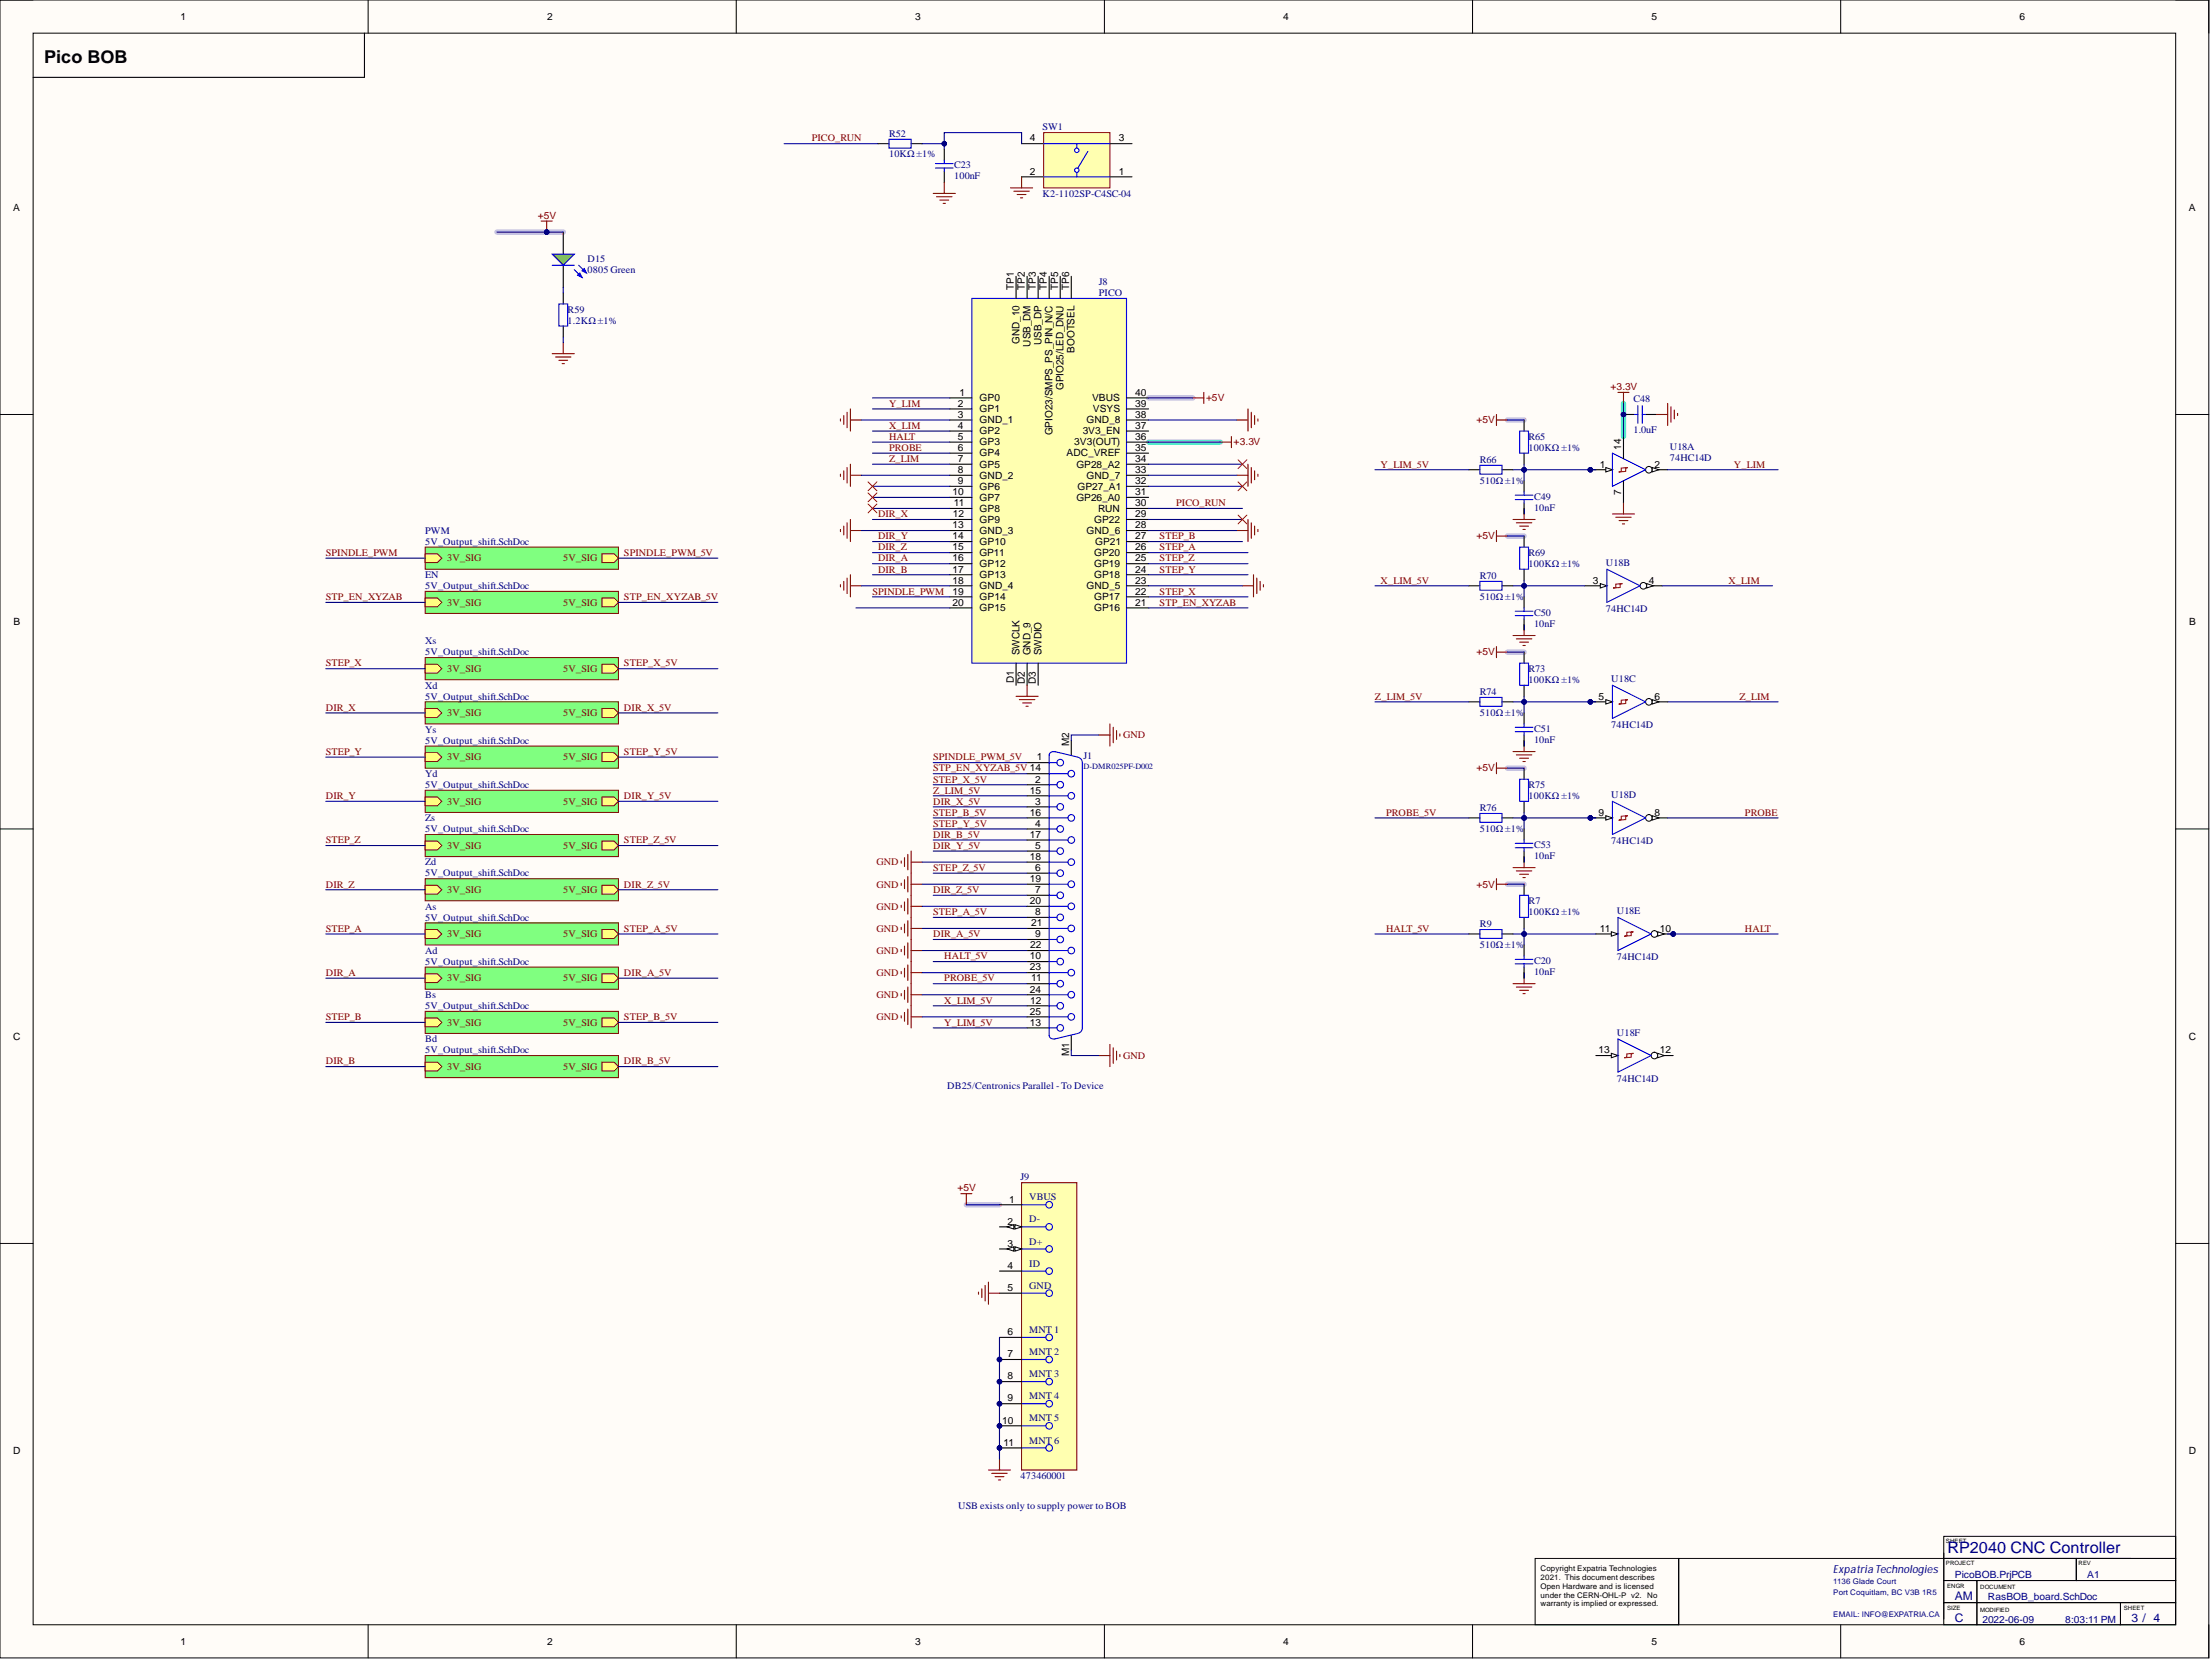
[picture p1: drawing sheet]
<svg xmlns="http://www.w3.org/2000/svg" width="508mm" height="381mm" viewBox="0 0 508 381" stroke-linecap="round" stroke-linejoin="round" font-family="sans-serif">
<defs><g id="words">
<text font-size="4.1" x="10.1" y="14.4">Pico BOB</text>
<text font-size="3.6" fill="#000080" x="447.1" y="356.4">RP2040 CNC Controller</text>
<g font-size="2.7" fill="#000080">
<text x="448.8" y="367.2">AM</text>
<text x="448.8" y="372.3">C</text>
<text x="489.4" y="372.3">3 / 4</text>
</g>
<text font-size="2.6" fill="#000080" x="420.9" y="361">ExpatriaTechnologies</text>
<g font-size="2.3">
<text x="41.4" y="4.6">1</text>
<text x="125.6" y="4.6">2</text>
<text x="210.1" y="4.6">3</text>
<text x="294.7" y="4.6">4</text>
<text x="379.2" y="4.6">5</text>
<text x="463.7" y="4.6">6</text>
<text x="236.4" y="32.5">4</text>
<text x="256.9" y="32.5">3</text>
<text x="236.4" y="40.1">2</text>
<text x="256.9" y="40.1">1</text>
<text x="3" y="48.4">A</text>
<text x="502.6" y="48.4">A</text>
<text x="232.8" y="66.5" transform="rotate(-90 232.8 66.5)">TP1</text>
<text x="235.3" y="66.5" transform="rotate(-90 235.3 66.5)">TP2</text>
<text x="237.9" y="66.5" transform="rotate(-90 237.9 66.5)">TP3</text>
<text x="240.4" y="66.5" transform="rotate(-90 240.4 66.5)">TP4</text>
<text x="242.9" y="66.5" transform="rotate(-90 242.9 66.5)">TP5</text>
<text x="245.5" y="66.5" transform="rotate(-90 245.5 66.5)">TP6</text>
<text x="234" y="79" transform="rotate(-90 234 79)">GND_10</text>
<text x="236.6" y="79.6" transform="rotate(-90 236.6 79.6)">USB_DM</text>
<text x="239.1" y="79.2" transform="rotate(-90 239.1 79.2)">USB_DP</text>
<text x="246.7" y="80.9" transform="rotate(-90 246.7 80.9)">BOOTSEL</text>
<text x="244.2" y="89.5" transform="rotate(-90 244.2 89.5)">GPIO25/LED_DNU</text>
<text x="219.9" y="93.4">2</text>
<text x="219.9" y="95.9">3</text>
<text x="220.3" y="90.8">1</text>
<text x="224.9" y="92.1">GP0</text>
<text x="224.9" y="94.6">GP1</text>
<text x="250.8" y="92.1">VBUS</text>
<text x="251" y="94.6">VSYS</text>
<text x="260.7" y="95.9">38</text>
<text x="260.7" y="93.4">39</text>
<text x="260.7" y="90.8">40</text>
<text x="219.9" y="98.4">4</text>
<text x="219.9" y="101">5</text>
<text x="224.9" y="97.2">GND_1</text>
<text x="224.9" y="99.7">GP2</text>
<text x="241.7" y="100" transform="rotate(-90 241.7 100)">GPIO23/SMPS_PS_PIN_N/C</text>
<text x="248.6" y="99.7">3V3_EN</text>
<text x="249.4" y="97.2">GND_8</text>
<text x="260.7" y="101">36</text>
<text x="260.7" y="98.4">37</text>
<text x="219.9" y="103.5">6</text>
<text x="219.9" y="106">7</text>
<text x="224.9" y="102.2">GP3</text>
<text x="224.9" y="104.8">GP4</text>
<text x="224.9" y="107.3">GP5</text>
<text x="244.9" y="104.8">ADC_VREF</text>
<text x="246.6" y="102.2">3V3(OUT)</text>
<text x="247.1" y="107.3">GP28_A2</text>
<text x="260.7" y="106">34</text>
<text x="260.7" y="103.5">35</text>
<text x="367.3" y="107.3">1</text>
<text x="372.2" y="103.2" transform="rotate(-90 372.2 103.2)">14</text>
<text x="379.9" y="107.3">2</text>
<text x="218.7" y="113.6">10</text>
<text x="219.9" y="108.6">8</text>
<text x="219.9" y="111.1">9</text>
<text x="224.9" y="109.8">GND_2</text>
<text x="224.9" y="112.4">GP6</text>
<text x="247.4" y="112.4">GP27_A1</text>
<text x="249.4" y="109.8">GND_7</text>
<text x="260.7" y="113.6">31</text>
<text x="260.7" y="111.1">32</text>
<text x="260.7" y="108.6">33</text>
<text x="372.2" y="113.6" transform="rotate(-90 372.2 113.6)">7</text>
<text x="218.7" y="118.7">12</text>
<text x="219" y="116.2">11</text>
<text x="224.9" y="114.9">GP7</text>
<text x="224.9" y="117.5">GP8</text>
<text x="224.9" y="120">GP9</text>
<text x="247.1" y="114.9">GP26_A0</text>
<text x="251.2" y="120">GP22</text>
<text x="252.1" y="117.5">RUN</text>
<text x="260.7" y="118.7">29</text>
<text x="260.7" y="116.2">30</text>
<text x="218.7" y="121.3">13</text>
<text x="218.7" y="123.8">14</text>
<text x="224.9" y="122.5">GND_3</text>
<text x="224.9" y="125.1">GP10</text>
<text x="249.4" y="122.5">GND_6</text>
<text x="251.5" y="125.1">GP21</text>
<text x="260.7" y="123.8">27</text>
<text x="260.7" y="121.3">28</text>
<text x="218.7" y="126.3">15</text>
<text x="218.7" y="128.9">16</text>
<text x="218.7" y="131.4">17</text>
<text x="224.9" y="127.6">GP11</text>
<text x="224.9" y="130.1">GP12</text>
<text x="251.2" y="130.1">GP19</text>
<text x="251.2" y="127.6">GP20</text>
<text x="260.7" y="131.4">24</text>
<text x="260.7" y="128.9">25</text>
<text x="260.7" y="126.3">26</text>
<text x="218.7" y="133.9">18</text>
<text x="218.7" y="136.5">19</text>
<text x="224.9" y="132.7">GP13</text>
<text x="224.9" y="135.2">GND_4</text>
<text x="224.9" y="137.7">GP14</text>
<text x="249.4" y="135.2">GND_5</text>
<text x="251.2" y="137.7">GP17</text>
<text x="251.2" y="132.7">GP18</text>
<text x="260.7" y="136.5">22</text>
<text x="260.7" y="133.9">23</text>
<text x="365.7" y="133.9">3</text>
<text x="378.6" y="133.9">4</text>
<text x="3.1" y="143.5">B</text>
<text x="218.7" y="139">20</text>
<text x="224.9" y="140.3">GP15</text>
<text x="251.2" y="140.3">GP16</text>
<text x="260.7" y="139">21</text>
<text x="502.7" y="143.5">B</text>
<text x="234" y="150.4" transform="rotate(-90 234 150.4)">SWCLK</text>
<text x="236.6" y="150.4" transform="rotate(-90 236.6 150.4)">GND_9</text>
<text x="239.1" y="150.4" transform="rotate(-90 239.1 150.4)">SWDIO</text>
<text x="232.8" y="156.7" transform="rotate(-90 232.8 156.7)">D1</text>
<text x="235.3" y="157" transform="rotate(-90 235.3 157)">D2</text>
<text x="237.9" y="157" transform="rotate(-90 237.9 157)">D3</text>
<text x="367" y="160.6">5</text>
<text x="379.9" y="160.6">6</text>
<text x="245.5" y="171.2" transform="rotate(-90 245.5 171.2)">M2</text>
<text x="237.7" y="179.6">2</text>
<text x="238" y="174.5">1</text>
<text x="236.4" y="182.1">15</text>
<text x="237.7" y="184.7">3</text>
<text x="236.4" y="187.2">16</text>
<text x="237.7" y="189.8">4</text>
<text x="367" y="187.2">9</text>
<text x="379.9" y="187.2">8</text>
<text x="236.4" y="192.3">17</text>
<text x="236.4" y="197.4">18</text>
<text x="237.7" y="194.8">5</text>
<text x="236.4" y="202.4">19</text>
<text x="237.7" y="199.9">6</text>
<text x="236.4" y="207.5">20</text>
<text x="237.7" y="205">7</text>
<text x="236.8" y="212.6">21</text>
<text x="237.7" y="210">8</text>
<text x="237.7" y="215.1">9</text>
<text x="367.3" y="213.9">11</text>
<text x="381.1" y="213.9">10</text>
<text x="236.4" y="220.2">10</text>
<text x="236.5" y="217.7">22</text>
<text x="236.4" y="222.7">23</text>
<text x="236.4" y="227.8">24</text>
<text x="236.8" y="225.3">11</text>
<text x="236.4" y="232.9">25</text>
<text x="236.5" y="230.3">12</text>
<text x="3" y="238.6">C</text>
<text x="236.4" y="235.4">13</text>
<text x="502.6" y="238.6">C</text>
<text x="245.5" y="242.4" transform="rotate(-90 245.5 242.4)">M1</text>
<text x="367" y="241.8">13</text>
<text x="381.1" y="241.8">12</text>
<text x="231.3" y="281.1">2</text>
<text x="231.7" y="276">1</text>
<text x="231.3" y="286.2">3</text>
<text x="231.3" y="291.2">4</text>
<text x="231.3" y="296.3">5</text>
<text x="231.3" y="306.4">6</text>
<text x="231.3" y="311.5">7</text>
<text x="231.3" y="316.6">8</text>
<text x="231.3" y="321.7">9</text>
<text x="230.1" y="326.7">10</text>
<text x="3" y="333.8">D</text>
<text x="230.4" y="331.8">11</text>
<text x="502.6" y="333.8">D</text>
<text x="41.4" y="377.5">1</text>
<text x="125.6" y="377.5">2</text>
<text x="210.1" y="377.5">3</text>
<text x="294.7" y="377.5">4</text>
<text x="379.2" y="377.5">5</text>
<text x="463.7" y="377.5">6</text>
</g>
<g font-size="2.3" fill="#000080">
<text x="239.4" y="29.9">SW1</text>
<text x="204.1" y="31.5">R52</text>
<text x="204.1" y="36">10KΩ ±1%</text>
<text x="219.1" y="38.6">C23</text>
<text x="219.1" y="41.1">100nF</text>
<text x="239.4" y="45.2">K2-1102SP-C4SC-04</text>
<text x="134.9" y="60.1">D15</text>
<text x="134.9" y="62.7">0805 Green</text>
<text x="252.3" y="65.5">J8</text>
<text x="130.3" y="71.8">R59</text>
<text x="252.3" y="68">PICO</text>
<text x="130.3" y="74.3">1.2KΩ ±1%</text>
<text x="375" y="92.3">C48</text>
<text x="350.9" y="101">R65</text>
<text x="375" y="99.4">1.0uF</text>
<text x="339.8" y="106.3">R66</text>
<text x="350.9" y="103.5">100KΩ ±1%</text>
<text x="383.4" y="103.2">U18A</text>
<text x="383.4" y="105.8">74HC14D</text>
<text x="339.8" y="111.1">510Ω ±1%</text>
<text x="352.2" y="114.7">C49</text>
<text x="352.2" y="117.2">10nF</text>
<text x="97.6" y="122.5">PWM</text>
<text x="97.6" y="125.1">5V_Output_shift.SchDoc</text>
<text x="350.9" y="127.6">R69</text>
<text x="350.9" y="130.1">100KΩ ±1%</text>
<text x="368.7" y="129.9">U18B</text>
<text x="97.6" y="132.7">EN</text>
<text x="97.6" y="135.2">5V_Output_shift.SchDoc</text>
<text x="339.8" y="132.9">R70</text>
<text x="339.8" y="137.7">510Ω ±1%</text>
<text x="352.2" y="141.3">C50</text>
<text x="352.2" y="143.8">10nF</text>
<text x="368.7" y="140.5">74HC14D</text>
<text x="97.6" y="147.9">Xs</text>
<text x="97.6" y="150.4">5V_Output_shift.SchDoc</text>
<text x="350.9" y="154.2">R73</text>
<text x="97.6" y="158">Xd</text>
<text x="97.6" y="160.6">5V_Output_shift.SchDoc</text>
<text x="339.8" y="159.6">R74</text>
<text x="350.9" y="156.8">100KΩ ±1%</text>
<text x="370" y="156.5">U18C</text>
<text x="339.8" y="164.4">510Ω ±1%</text>
<text x="352.2" y="167.9">C51</text>
<text x="370" y="167.2">74HC14D</text>
<text x="97.6" y="168.2">Ys</text>
<text x="97.6" y="170.7">5V_Output_shift.SchDoc</text>
<text x="352.2" y="170.5">10nF</text>
<text x="97.6" y="178.3">Yd</text>
<text x="248.8" y="174.3">J1</text>
<text x="97.6" y="180.9">5V_Output_shift.SchDoc</text>
<text x="350.9" y="180.9">R75</text>
<text x="350.9" y="183.4">100KΩ ±1%</text>
<text x="370" y="183.2">U18D</text>
<text x="97.6" y="188.5">Zs</text>
<text x="97.6" y="191">5V_Output_shift.SchDoc</text>
<text x="339.8" y="186.2">R76</text>
<text x="339.8" y="191">510Ω ±1%</text>
<text x="352.2" y="194.6">C53</text>
<text x="352.2" y="197.1">10nF</text>
<text x="370" y="193.8">74HC14D</text>
<text x="97.6" y="198.6">Zd</text>
<text x="97.6" y="201.2">5V_Output_shift.SchDoc</text>
<text x="97.6" y="208.8">As</text>
<text x="350.9" y="207.5">R7</text>
<text x="371.2" y="209.8">U18E</text>
<text x="97.6" y="211.3">5V_Output_shift.SchDoc</text>
<text x="339.8" y="212.8">R9</text>
<text x="350.9" y="210">100KΩ ±1%</text>
<text x="97.6" y="218.9">Ad</text>
<text x="97.6" y="221.5">5V_Output_shift.SchDoc</text>
<text x="339.8" y="217.7">510Ω ±1%</text>
<text x="352.2" y="221.2">C20</text>
<text x="371.2" y="220.5">74HC14D</text>
<text x="352.2" y="223.7">10nF</text>
<text x="97.6" y="229.1">Bs</text>
<text x="97.6" y="231.6">5V_Output_shift.SchDoc</text>
<text x="97.6" y="239.2">Bd</text>
<text x="371.2" y="237.7">U18F</text>
<text x="97.6" y="241.8">5V_Output_shift.SchDoc</text>
<text x="217.5" y="250">DB25/Centronics Parallel - To Device</text>
<text x="371.2" y="248.4">74HC14D</text>
<text x="234.3" y="270.9">J9</text>
<text x="236.3" y="275.5">VBUS</text>
<text x="236.3" y="280.6">D-</text>
<text x="236.3" y="285.6">D+</text>
<text x="236.3" y="290.7">ID</text>
<text x="236.3" y="295.8">GND</text>
<text x="236.3" y="305.9">MNT 1</text>
<text x="236.3" y="311">MNT 2</text>
<text x="236.3" y="316.1">MNT 3</text>
<text x="236.3" y="321.2">MNT 4</text>
<text x="236.3" y="326.2">MNT 5</text>
<text x="236.3" y="331.3">MNT 6</text>
<text x="234.3" y="339.4">473460001</text>
<text x="220" y="346.4">USB exists only to supply power to BOB</text>
<text x="448.8" y="362.3">PicoBOB.PrjPCB</text>
<text x="479.3" y="362.3">A1</text>
<text x="456.4" y="367.3">RasBOB_board.SchDoc</text>
<text x="455.2" y="372.4">2022-06-09</text>
<text x="474.2" y="372.4">8:03:11 PM</text>
</g>
<g font-size="2.3" fill="#800000">
<text x="186.4" y="32.5">PICO_RUN</text>
<text x="123.5" y="50.2">+5V</text>
<text x="369.8" y="89.5">+3.3V</text>
<text x="204.1" y="93.4">Y_LIM</text>
<text x="276.9" y="92.1">+5V</text>
<text x="204.1" y="98.4">X_LIM</text>
<text x="204.1" y="101">HALT</text>
<text x="339" y="97.2">+5V</text>
<text x="204.1" y="103.5">PROBE</text>
<text x="204.1" y="106">Z_LIM</text>
<text x="283.2" y="102.2">+3.3V</text>
<text x="317" y="107.3">Y_LIM_5V</text>
<text x="398.1" y="107.3">Y_LIM</text>
<text x="201.6" y="118.7">DIR_X</text>
<text x="270.1" y="116.2">PICO_RUN</text>
<text x="201.6" y="123.8">DIR_Y</text>
<text x="266.3" y="123.8">STEP_B</text>
<text x="339" y="123.8">+5V</text>
<text x="74.8" y="127.6">SPINDLE_PWM</text>
<text x="102.7" y="128.9">3V_SIG</text>
<text x="129.3" y="128.9">5V_SIG</text>
<text x="143.3" y="127.6">SPINDLE_PWM_5V</text>
<text x="201.6" y="126.3">DIR_Z</text>
<text x="201.6" y="128.9">DIR_A</text>
<text x="201.6" y="131.4">DIR_B</text>
<text x="266.3" y="126.3">STEP_A</text>
<text x="266.3" y="128.9">STEP_Z</text>
<text x="266.3" y="131.4">STEP_Y</text>
<text x="74.8" y="137.7">STP_EN_XYZAB</text>
<text x="143.3" y="137.7">STP_EN_XYZAB_5V</text>
<text x="200.3" y="136.5">SPINDLE_PWM</text>
<text x="266.3" y="136.5">STEP_X</text>
<text x="317" y="133.9">X_LIM_5V</text>
<text x="396.8" y="133.9">X_LIM</text>
<text x="102.7" y="139">3V_SIG</text>
<text x="129.3" y="139">5V_SIG</text>
<text x="266.3" y="139">STP_EN_XYZAB</text>
<text x="74.8" y="153">STEP_X</text>
<text x="102.7" y="154.2">3V_SIG</text>
<text x="129.3" y="154.2">5V_SIG</text>
<text x="143.3" y="153">STEP_X_5V</text>
<text x="339" y="150.4">+5V</text>
<text x="315.7" y="160.6">Z_LIM_5V</text>
<text x="399.4" y="160.6">Z_LIM</text>
<text x="74.8" y="163.1">DIR_X</text>
<text x="102.7" y="164.4">3V_SIG</text>
<text x="129.3" y="164.4">5V_SIG</text>
<text x="143.3" y="163.1">DIR_X_5V</text>
<text x="74.8" y="173.3">STEP_Y</text>
<text x="143.3" y="173.3">STEP_Y_5V</text>
<text x="257.9" y="169.5">GND</text>
<text x="102.7" y="174.5">3V_SIG</text>
<text x="129.3" y="174.5">5V_SIG</text>
<text x="214.3" y="177.1">STP_EN_XYZAB_5V 14</text>
<text x="214.3" y="174.5">SPINDLE_PWM_5V</text>
<text x="214.3" y="179.6">STEP_X_5V</text>
<text x="339" y="177.1">+5V</text>
<text x="74.8" y="183.4">DIR_Y</text>
<text x="102.7" y="184.7">3V_SIG</text>
<text x="129.3" y="184.7">5V_SIG</text>
<text x="143.3" y="183.4">DIR_Y_5V</text>
<text x="214.3" y="182.1">Z_LIM_5V</text>
<text x="214.3" y="184.7">DIR_X_5V</text>
<text x="214.3" y="189.8">STEP_Y_5V</text>
<text x="214.3" y="187.2">STEP_B_5V</text>
<text x="318.2" y="187.2">PROBE_5V</text>
<text x="400.6" y="187.2">PROBE</text>
<text x="74.8" y="193.6">STEP_Z</text>
<text x="102.7" y="194.8">3V_SIG</text>
<text x="129.3" y="194.8">5V_SIG</text>
<text x="143.3" y="193.6">STEP_Z_5V</text>
<text x="214.3" y="194.8">DIR_Y_5V</text>
<text x="214.3" y="192.3">DIR_B_5V</text>
<text x="74.8" y="203.7">DIR_Z</text>
<text x="143.3" y="203.7">DIR_Z_5V</text>
<text x="201.3" y="203.7">GND</text>
<text x="201.3" y="198.6">GND</text>
<text x="214.3" y="199.9">STEP_Z_5V</text>
<text x="339" y="203.7">+5V</text>
<text x="102.7" y="205">3V_SIG</text>
<text x="129.3" y="205">5V_SIG</text>
<text x="201.3" y="208.8">GND</text>
<text x="214.3" y="205">DIR_Z_5V</text>
<text x="74.8" y="213.9">STEP_A</text>
<text x="102.7" y="215.1">3V_SIG</text>
<text x="129.3" y="215.1">5V_SIG</text>
<text x="143.3" y="213.9">STEP_A_5V</text>
<text x="201.3" y="213.9">GND</text>
<text x="214.3" y="210">STEP_A_5V</text>
<text x="214.3" y="215.1">DIR_A_5V</text>
<text x="318.2" y="213.9">HALT_5V</text>
<text x="400.6" y="213.9">HALT</text>
<text x="201.3" y="218.9">GND</text>
<text x="216.8" y="220.2">HALT_5V</text>
<text x="74.8" y="224">DIR_A</text>
<text x="102.7" y="225.3">3V_SIG</text>
<text x="129.3" y="225.3">5V_SIG</text>
<text x="143.3" y="224">DIR_A_5V</text>
<text x="201.3" y="224">GND</text>
<text x="216.8" y="225.3">PROBE_5V</text>
<text x="201.3" y="229.1">GND</text>
<text x="216.8" y="230.3">X_LIM_5V</text>
<text x="74.8" y="234.1">STEP_B</text>
<text x="102.7" y="235.4">3V_SIG</text>
<text x="129.3" y="235.4">5V_SIG</text>
<text x="143.3" y="234.1">STEP_B_5V</text>
<text x="201.3" y="234.1">GND</text>
<text x="216.8" y="235.4">Y_LIM_5V</text>
<text x="74.8" y="244.3">DIR_B</text>
<text x="102.7" y="245.6">3V_SIG</text>
<text x="129.3" y="245.6">5V_SIG</text>
<text x="143.3" y="244.3">DIR_B_5V</text>
<text x="257.9" y="243">GND</text>
<text x="219.8" y="273.5">+5V</text>
</g>
<text font-size="1.9" fill="#000080" x="248.8" y="176.4">D-DMR025PF-D002</text>
<g font-size="1.8">
<text x="353.7" y="360.6">Copyright Expatria Technologies</text>
<text x="353.7" y="362.6">2021. This document describes</text>
<text x="353.7" y="364.6">Open Hardware and is licensed</text>
<text x="353.7" y="366.7">under the CERN-OHL-P v2. No</text>
<text x="353.7" y="368.7">warranty is implied or expressed.</text>
</g>
<g font-size="1.8" fill="#000080">
<text x="420.9" y="363.6">1136 Glade Court</text>
<text x="420.9" y="366.1">Port Coquitlam, BC V3B 1R5</text>
<text x="420.9" y="371.2">EMAIL: INFO@EXPATRIA.CA</text>
</g>
<g font-size="1.4">
<text x="446.8" y="354.1">SHEET</text>
<text x="446.8" y="359.2">PROJECT</text>
<text x="477.2" y="359.2">REV</text>
<text x="447" y="364.5">ENGR</text>
<text x="454.7" y="364.8">DOCUMENT</text>
<text x="447" y="369.6">SIZE</text>
<text x="454.7" y="369.9">MODIFIED</text>
<text x="487.6" y="369.6">SHEET</text>
</g>
</g></defs>
<path d="M0 0h507.1v380.5h-507.1z" fill-rule="evenodd" fill="#fffcf8"/>
<path d="M0 0h507.1v380.5h-507.1z" fill="none" stroke="#000" stroke-width=".23"/>
<path d="M7.6 7.6h491.9v365.3h-491.9z" fill-rule="evenodd" fill="#fffcf8"/>
<g fill="none" stroke="#000" stroke-width=".23">
<path d="M0 0h7.6M7.6 7.6h491.9v365.3h-491.9zM84.5 0v7.6M169 0v7.6M253.6 0v7.6M338.1 0v7.6M422.6 0v7.6M499.5 0h7.6v7.6M0 95.1h7.6M499.5 95.1h7.6M0 190.3h7.6M499.5 190.3h7.6"/>
<path d="M0 285.4h7.6M499.5 285.4h7.6M352.5 357.7h32.9v15.2h-32.9zM446.3 352.6h53.2v5.1h-53.2zM446.3 357.7h30.4v5.1h-30.4zM446.3 356.4v15.2M476.7 357.7h22.8v5.1h-22.8zM489.4 357.7h-104v15.2M84.5 372.9v7.6M169 372.9v7.6M253.6 372.9v7.6M338.1 372.9v7.6"/>
<path d="M422.6 372.9v7.6M446.3 367.8h7.6v5.1h-7.6zM446.3 362.8h7.6v5h-7.6zM453.9 367.8h33v5.1h-33zM453.9 362.8h45.6v5h-45.6zM486.9 367.8h12.6v5.1h-12.6zM507.1 372.9v7.6"/>
</g>
<path d="M114.1 53.3h15.2M263.7 91.3h10.2M346.1 96.4h3.8M346.1 123h3.8M346.1 149.7h3.8M346.1 176.3h3.8M346.1 202.9h3.8M221.9 276.5h7.6" fill="none" stroke="#ff6eff" stroke-width="1.3"/>
<path d="M372.8 92.6v7.6M263.7 101.5h16.5" fill="none" stroke="#6effff" stroke-width="1.3"/>
<path d="M83.7 7.6v10.2h-76.1" fill="none" stroke="#000" stroke-width=".25"/>
<circle cx="365.1" cy="107.8" r=".51" fill="#000080"/>
<circle cx="365.1" cy="107.8" r=".51" fill="none" stroke="#000080" stroke-width=".23"/>
<path d="M365.1 107.8h5.1" fill="none" stroke="#000" stroke-width=".25"/>
<path d="M368.7 107.3l1.5 .5-1.5 .5z" fill="#f8fcff"/>
<path d="M368.7 107.3l1.5 .5-1.5 .5z" fill="none" stroke="#000" stroke-width=".23"/>
<circle cx="365.1" cy="107.8" r=".51" fill="#000080"/>
<circle cx="365.1" cy="107.8" r=".51" fill="none" stroke="#000080" stroke-width=".23"/>
<path d="M377.8 107.8h5.1" fill="none" stroke="#000" stroke-width=".25"/>
<circle cx="378.6" cy="107.8" r=".76" fill="#f8fcff"/>
<circle cx="378.6" cy="107.8" r=".76" fill="none" stroke="#000" stroke-width=".23"/>
<path d="M379.3 107.3l1.6 .5-1.6 .5z" fill="#f8fcff"/>
<path d="M379.3 107.3l1.6 .5-1.6 .5z" fill="none" stroke="#000" stroke-width=".23"/>
<path d="M370.2 104l7.6 3.8-7.6 3.8z" fill="none" stroke="#00f" stroke-width=".25"/>
<path d="M372.2 107.4l1.6-.1-.5 .1v.8l-1.6 .1 .5-.1z" fill="none" stroke="#f00" stroke-width=".25"/>
<path d="M372.8 100.2v5.1M372.8 110.4v5M363.9 134.5h5" fill="none" stroke="#000" stroke-width=".25"/>
<path d="M367.4 133.9l1.5 .6-1.5 .5z" fill="#f8fcff"/>
<path d="M367.4 133.9l1.5 .6-1.5 .5z" fill="none" stroke="#000" stroke-width=".23"/>
<path d="M376.6 134.5h5" fill="none" stroke="#000" stroke-width=".25"/>
<circle cx="377.3" cy="134.5" r=".76" fill="#f8fcff"/>
<circle cx="377.3" cy="134.5" r=".76" fill="none" stroke="#000" stroke-width=".23"/>
<path d="M378.1 133.9l1.5 .6-1.5 .5z" fill="#f8fcff"/>
<path d="M378.1 133.9l1.5 .6-1.5 .5z" fill="none" stroke="#000" stroke-width=".23"/>
<path d="M368.9 130.6l7.7 3.9-7.7 3.8z" fill="none" stroke="#00f" stroke-width=".25"/>
<path d="M371 134.1l1.5-.2-.5 .2v.7l-1.5 .2 .5-.2z" fill="none" stroke="#f00" stroke-width=".25"/>
<circle cx="365.1" cy="161.1" r=".51" fill="#000080"/>
<circle cx="365.1" cy="161.1" r=".51" fill="none" stroke="#000080" stroke-width=".23"/>
<path d="M365.1 161.1h5.1" fill="none" stroke="#000" stroke-width=".25"/>
<path d="M368.7 160.6l1.5 .5-1.5 .5z" fill="#f8fcff"/>
<path d="M368.7 160.6l1.5 .5-1.5 .5z" fill="none" stroke="#000" stroke-width=".23"/>
<circle cx="365.1" cy="161.1" r=".51" fill="#000080"/>
<circle cx="365.1" cy="161.1" r=".51" fill="none" stroke="#000080" stroke-width=".23"/>
<path d="M377.8 161.1h5.1" fill="none" stroke="#000" stroke-width=".25"/>
<circle cx="378.6" cy="161.1" r=".76" fill="#f8fcff"/>
<circle cx="378.6" cy="161.1" r=".76" fill="none" stroke="#000" stroke-width=".23"/>
<path d="M379.3 160.6l1.6 .5-1.6 .5z" fill="#f8fcff"/>
<path d="M379.3 160.6l1.6 .5-1.6 .5z" fill="none" stroke="#000" stroke-width=".23"/>
<path d="M370.2 157.3l7.6 3.8-7.6 3.8z" fill="none" stroke="#00f" stroke-width=".25"/>
<path d="M372.2 160.7l1.6-.1-.5 .1v.8l-1.6 .1 .5-.1z" fill="none" stroke="#f00" stroke-width=".25"/>
<circle cx="365.1" cy="187.7" r=".51" fill="#000080"/>
<circle cx="365.1" cy="187.7" r=".51" fill="none" stroke="#000080" stroke-width=".23"/>
<path d="M365.1 187.7h5.1" fill="none" stroke="#000" stroke-width=".25"/>
<path d="M368.7 187.2l1.5 .5-1.5 .5z" fill="#f8fcff"/>
<path d="M368.7 187.2l1.5 .5-1.5 .5z" fill="none" stroke="#000" stroke-width=".23"/>
<circle cx="365.1" cy="187.7" r=".51" fill="#000080"/>
<circle cx="365.1" cy="187.7" r=".51" fill="none" stroke="#000080" stroke-width=".23"/>
<path d="M377.8 187.7h5.1" fill="none" stroke="#000" stroke-width=".25"/>
<circle cx="378.6" cy="187.7" r=".76" fill="#f8fcff"/>
<circle cx="378.6" cy="187.7" r=".76" fill="none" stroke="#000" stroke-width=".23"/>
<path d="M379.3 187.2l1.6 .5-1.6 .5z" fill="#f8fcff"/>
<path d="M379.3 187.2l1.6 .5-1.6 .5z" fill="none" stroke="#000" stroke-width=".23"/>
<g fill="none" stroke="#00f" stroke-width=".25">
<path d="M348.9 98.9h2v5.1h-2zM339.8 106.8h5.1v2h-5.1zM347.9 113.6h4.1M347.9 114.7h4.1M349.9 112.9v.7M349.9 114.7v.7M339.8 133.4h5.1v2.1h-5.1zM348.9 125.6h2v5h-2zM349.9 139.5v.8M347.9 140.3h4.1M347.9 141.3h4.1M348.9 152.2h2v5.1h-2z"/>
<path d="M349.9 141.3v.8M339.8 160.1h5.1v2h-5.1zM347.9 166.9h4.1M347.9 167.9h4.1M348.9 178.8h2v5.1h-2zM349.9 166.2v.7M349.9 167.9v.8M339.8 186.7h5.1v2h-5.1zM347.9 193.6h4.1M347.9 194.6h4.1M349.9 192.8v.8M349.9 194.6v.7"/>
<path d="M370.2 183.9l7.6 3.8-7.6 3.8z"/>
</g>
<path d="M372.2 187.3l1.6-.1-.5 .1v.8l-1.6 .1 .5-.1z" fill="none" stroke="#f00" stroke-width=".25"/>
<g fill="none" stroke="#000" stroke-width=".25">
<path d="M349.9 96.4v2.5M337.3 107.8h2.5M344.9 107.8h2.5M349.9 104v2.5M349.9 110.4v2.5M349.9 115.4v2.6M337.3 134.5h2.5M344.9 134.5h2.5M349.9 123v2.6M349.9 130.6v2.6M349.9 137v2.5M349.9 142.1v2.5"/>
<path d="M349.9 149.7v2.5M349.9 157.3v2.5M337.3 161.1h2.5M344.9 161.1h2.5M349.9 163.6v2.6M349.9 168.7v2.5M349.9 176.3v2.5M337.3 187.7h2.5M344.9 187.7h2.5M349.9 183.9v2.6M349.9 190.3v2.5M349.9 195.3v2.6"/>
</g>
<g fill="none" stroke="#800000" stroke-width=".25">
<path d="M371.5 90.1h2.5M372.8 90.1v2.5M347.4 119.2h5.1M348.2 120h3.5M349.9 116.7v2.5M370.2 118h5.1M371 118.7h3.5M371.7 119.5h2.1M372.8 115.4v2.6M348.9 120.8h2M349.7 121.5h.5M372.5 120.2h.5"/>
<path d="M347.4 145.9h5.1M348.2 146.6h3.5M348.9 147.4h2M349.7 148.2h.5M349.9 143.3v2.6M347.4 172.5h5.1M348.2 173.3h3.5M348.9 174h2M349.7 174.8h.5M349.9 170v2.5M347.4 199.1h5.1M348.2 199.9h3.5"/>
<path d="M349.9 196.6v2.5M348.9 200.7h2M349.7 201.4h.5"/>
</g>
<circle cx="372.8" cy="95.1" r=".51" fill="#000080"/>
<circle cx="372.8" cy="95.1" r=".51" fill="none" stroke="#000080" stroke-width=".23"/>
<path d="M372.8 95.1h2.5" fill="none" stroke="#000" stroke-width=".25"/>
<circle cx="372.8" cy="95.1" r=".51" fill="#000080"/>
<circle cx="372.8" cy="95.1" r=".51" fill="none" stroke="#000080" stroke-width=".23"/>
<path d="M201.6 33h2.5M209.2 33h2.5M216.8 34.2v2.6M216.8 39.3v2.6M377.8 95.1h2.6" fill="none" stroke="#000" stroke-width=".25"/>
<path d="M204.1 32h5.1v2h-5.1zM214.8 37.5h4M214.8 38.6h4M216.8 36.8v.7M216.8 38.6v.7M375.3 95.1h.7M376 93.1v4.1M377.1 93.1v4.1M377.1 95.1h.7" fill="none" stroke="#00f" stroke-width=".25"/>
<g fill="none" stroke="#800000" stroke-width=".25">
<path d="M214.3 44.4h5M215 45.2h3.6M215.8 45.9h2M216.6 46.7h.5M216.8 41.9v2.5M343.6 95.1v2.6M343.6 96.4h2.5M380.4 95.1h2.5M382.9 92.6v5.1M383.7 93.4v3.5M384.4 94.1v2M385.2 94.9v.5"/>
<path d="M343.6 121.8v2.5M343.6 123h2.5M343.6 148.4v2.5M343.6 149.7h2.5M343.6 175v2.6M343.6 176.3h2.5"/>
</g>
<path d="M223.1 68.5h35.5v83.7h-35.5z" fill-rule="evenodd" fill="#ffffb0"/>
<path d="M223.1 68.5h35.5v83.7h-35.5z" fill="none" stroke="#00f" stroke-width=".25"/>
<g fill="none" stroke="#000" stroke-width=".25">
<path d="M233.3 63.4v5.1M235.8 63.4v5.1M238.4 63.4v5.1M240.9 63.4v5.1M243.4 63.4v5.1M246 63.4v5.1M218.1 91.3h5M218.1 93.9h5M218.1 96.4h5M218.1 98.9h5M258.6 91.3h5.1M258.6 93.9h5.1"/>
<path d="M258.6 96.4h5.1M258.6 98.9h5.1M218.1 101.5h5M218.1 104h5M218.1 106.5h5M218.1 109.1h5M218.1 111.6h5M218.1 114.2h5M218.1 116.7h5M218.1 119.2h5M258.6 101.5h5.1M258.6 104h5.1"/>
<path d="M258.6 106.5h5.1M258.6 109.1h5.1M258.6 111.6h5.1M258.6 114.2h5.1M258.6 116.7h5.1M258.6 119.2h5.1M218.1 121.8h5M218.1 124.3h5M218.1 126.8h5M218.1 129.4h5M218.1 131.9h5M218.1 134.5h5"/>
<path d="M218.1 137h5M218.1 139.5h5M258.6 121.8h5.1M258.6 124.3h5.1M258.6 126.8h5.1M258.6 129.4h5.1M258.6 131.9h5.1M258.6 134.5h5.1M258.6 137h5.1M258.6 139.5h5.1M233.3 152.2v5.1M235.8 152.2v5.1"/>
<path d="M238.4 152.2v5.1"/>
</g>
<g fill="none" stroke="#800000" stroke-width=".25">
<path d="M124.3 50.7h2.5M125.5 50.7v2.6M193 96.1v.6M193.7 95.4v2M194.5 94.6v3.6M195.3 93.9v5M195.3 96.4h2.5M284 96.4h2.5M286.5 93.9v5M287.3 94.6v3.6M288.1 95.4v2M288.8 96.1v.6"/>
<path d="M193 108.8v.5M193.7 108.1v2M194.5 107.3v3.6M194.5 120v3.5M195.3 106.5v5.1M195.3 119.2v5.1M195.3 109.1h2.5M280.2 101.5h2.5M282.7 100.2v2.5M284 109.1h2.5M286.5 106.5v5.1M286.5 119.2v5.1"/>
<path d="M287.3 107.3v3.6M287.3 120v3.5M288.1 108.1v2M288.8 108.8v.5M193 121.5v.5M193 134.2v.5M193.7 120.8v2M193.7 133.4v2.1M194.5 132.7v3.5M195.3 131.9v5.1M195.3 121.8h2.5M195.3 134.5h2.5"/>
<path d="M284 121.8h2.5M285.3 134.5h2.5M287.8 131.9v5.1M288.1 120.8v2M288.6 132.7v3.5M288.8 121.5v.5M289.3 133.4v2.1M290.1 134.2v.5M233.3 159.8h5.1M235.8 157.3v2.5M234 160.6h3.6M234.8 161.3h2"/>
<path d="M235.6 162.1h.5"/>
</g>
<circle cx="125.5" cy="53.3" r=".51" fill="#000080"/>
<circle cx="125.5" cy="53.3" r=".51" fill="none" stroke="#000080" stroke-width=".23"/>
<path d="M129.3 53.3v5M129.3 60.9v5.1" fill="none" stroke="#000" stroke-width=".25"/>
<path d="M126.8 58.3h5.1l-2.6 2.6z" fill="#0f0"/>
<path d="M126.8 58.3h5.1l-2.6 2.6zM131.9 61.9l1.7 1.8M132.9 60.9l1.7 1.8" fill="none" stroke="#00f" stroke-width=".25"/>
<path d="M133.1 62.7l.5 1-1-.5z" fill="#00f"/>
<path d="M133.1 62.7l.5 1-1-.5z" fill="none" stroke="#00f" stroke-width=".25"/>
<path d="M134.1 61.6l.5 1.1-1-.5z" fill="#00f"/>
<path d="M126.8 60.9h5.1M128.3 69.8h2v5h-2zM134.1 61.6l.5 1.1-1-.5z" fill="none" stroke="#00f" stroke-width=".25"/>
<g fill="none" stroke="#800000" stroke-width=".25">
<path d="M232 43.1h5.1M232.8 43.9h3.5M233.5 44.6h2.1M234.3 45.4h.5M234.6 40.6v2.5M129.3 78.6v2.6M126.8 81.2h5.1M127.5 81.9h3.6M128.3 82.7h2M129.1 83.5h.5M273.9 91.3h2.5M276.4 90.1v2.5"/>
<path d="M252.3 168.7h2.5M254.8 166.2v5M255.6 166.9v3.6M256.4 167.7v2M257.1 168.4v.6"/>
</g>
<path d="M129.3 67.2v2.6M129.3 74.8v2.6" fill="none" stroke="#000" stroke-width=".25"/>
<circle cx="229.5" cy="312" r=".51" fill="#000080"/>
<circle cx="229.5" cy="312" r=".51" fill="none" stroke="#000080" stroke-width=".23"/>
<circle cx="229.5" cy="317.1" r=".51" fill="#000080"/>
<circle cx="229.5" cy="317.1" r=".51" fill="none" stroke="#000080" stroke-width=".23"/>
<circle cx="229.5" cy="322.2" r=".51" fill="#000080"/>
<circle cx="229.5" cy="322.2" r=".51" fill="none" stroke="#000080" stroke-width=".23"/>
<circle cx="229.5" cy="327.3" r=".51" fill="#000080"/>
<circle cx="229.5" cy="327.3" r=".51" fill="none" stroke="#000080" stroke-width=".23"/>
<circle cx="229.5" cy="332.3" r=".51" fill="#000080"/>
<circle cx="229.5" cy="332.3" r=".51" fill="none" stroke="#000080" stroke-width=".23"/>
<path d="M234.6 271.4h12.6v66h-12.6z" fill-rule="evenodd" fill="#ffffb0"/>
<path d="M234.6 271.4h12.6v66h-12.6z" fill="none" stroke="#800000" stroke-width=".25"/>
<g fill="none" stroke="#00f" stroke-width=".25">
<path d="M234.6 276.5h5.5M234.6 281.6h5.5M234.6 286.7h5.5M234.6 291.7h5.5M234.6 296.8h5.5M234.6 307h5.5M234.6 312h5.5M234.6 317.1h5.5M234.6 322.2h5.5M234.6 327.3h5.5M234.6 332.3h5.5"/>
<circle cx="240.9" cy="276.5" r=".76"/>
<circle cx="240.9" cy="296.8" r=".76"/>
<circle cx="240.9" cy="281.6" r=".76"/>
<circle cx="240.9" cy="291.7" r=".76"/>
<circle cx="240.9" cy="286.7" r=".76"/>
<circle cx="240.9" cy="307" r=".76"/>
<circle cx="240.9" cy="317.1" r=".76"/>
<circle cx="240.9" cy="312" r=".76"/>
<circle cx="240.9" cy="327.3" r=".76"/>
<circle cx="240.9" cy="332.3" r=".76"/>
<circle cx="240.9" cy="322.2" r=".76"/>
</g>
<path d="M229.5 276.5h5.1M229.5 281.6h5.1" fill="none" stroke="#000" stroke-width=".25"/>
<path d="M233 281.1l1.6 .5-1.6 .5z" fill="#f8fcff"/>
<path d="M233 281.1l1.6 .5-1.6 .5z" fill="none" stroke="#000" stroke-width=".23"/>
<path d="M231.3 281.6l1.5-.5v1z" fill="#f8fcff"/>
<path d="M231.3 281.6l1.5-.5v1z" fill="none" stroke="#000" stroke-width=".23"/>
<path d="M229.5 286.7h5.1" fill="none" stroke="#000" stroke-width=".25"/>
<path d="M233 286.2l1.6 .5-1.6 .5z" fill="#f8fcff"/>
<path d="M233 286.2l1.6 .5-1.6 .5z" fill="none" stroke="#000" stroke-width=".23"/>
<path d="M231.3 286.7l1.5-.5v1z" fill="#f8fcff"/>
<path d="M231.3 286.7l1.5-.5v1z" fill="none" stroke="#000" stroke-width=".23"/>
<path d="M229.5 291.7h5.1M229.5 296.8h5.1M229.5 307h5.1M229.5 312h5.1" fill="none" stroke="#000" stroke-width=".25"/>
<circle cx="229.5" cy="312" r=".51" fill="#000080"/>
<circle cx="229.5" cy="312" r=".51" fill="none" stroke="#000080" stroke-width=".23"/>
<path d="M229.5 317.1h5.1" fill="none" stroke="#000" stroke-width=".25"/>
<circle cx="229.5" cy="317.1" r=".51" fill="#000080"/>
<circle cx="229.5" cy="317.1" r=".51" fill="none" stroke="#000080" stroke-width=".23"/>
<path d="M229.5 322.2h5.1" fill="none" stroke="#000" stroke-width=".25"/>
<circle cx="229.5" cy="322.2" r=".51" fill="#000080"/>
<circle cx="229.5" cy="322.2" r=".51" fill="none" stroke="#000080" stroke-width=".23"/>
<path d="M229.5 327.3h5.1" fill="none" stroke="#000" stroke-width=".25"/>
<circle cx="229.5" cy="327.3" r=".51" fill="#000080"/>
<circle cx="229.5" cy="327.3" r=".51" fill="none" stroke="#000080" stroke-width=".23"/>
<path d="M229.5 332.3h5.1" fill="none" stroke="#000" stroke-width=".25"/>
<circle cx="229.5" cy="332.3" r=".51" fill="#000080"/>
<circle cx="229.5" cy="332.3" r=".51" fill="none" stroke="#000080" stroke-width=".23"/>
<path d="M220.6 274h2.5M221.9 274v2.5M224.7 296.6v.5M225.4 295.8v2M226.2 295v3.6M226.9 294.3v5M226.9 296.8h2.6M226.9 337.4h5.1M227.7 338.2h3.6M228.5 338.9h2M229.2 339.7h.5M229.5 334.9v2.5" fill="none" stroke="#800000" stroke-width=".25"/>
<circle cx="384.2" cy="214.4" r=".51" fill="#000080"/>
<circle cx="384.2" cy="214.4" r=".51" fill="none" stroke="#000080" stroke-width=".23"/>
<path d="M366.4 214.4h5.1" fill="none" stroke="#000" stroke-width=".25"/>
<path d="M370 213.9l1.5 .5-1.5 .5z" fill="#f8fcff"/>
<path d="M370 213.9l1.5 .5-1.5 .5z" fill="none" stroke="#000" stroke-width=".23"/>
<path d="M379.1 214.4h5.1" fill="none" stroke="#000" stroke-width=".25"/>
<circle cx="379.9" cy="214.4" r=".76" fill="#f8fcff"/>
<circle cx="379.9" cy="214.4" r=".76" fill="none" stroke="#000" stroke-width=".23"/>
<path d="M380.6 213.9l1.5 .5-1.5 .5z" fill="#f8fcff"/>
<path d="M380.6 213.9l1.5 .5-1.5 .5z" fill="none" stroke="#000" stroke-width=".23"/>
<circle cx="384.2" cy="214.4" r=".51" fill="#000080"/>
<circle cx="384.2" cy="214.4" r=".51" fill="none" stroke="#000080" stroke-width=".23"/>
<path d="M371.5 210.6l7.6 3.8-7.6 3.8z" fill="none" stroke="#00f" stroke-width=".25"/>
<path d="M373.5 214l1.5-.1-.5 .1v.7l-1.5 .2 .5-.2z" fill="none" stroke="#f00" stroke-width=".25"/>
<path d="M366.4 242.3h5.1" fill="none" stroke="#000" stroke-width=".25"/>
<path d="M370 241.8l1.5 .5-1.5 .5z" fill="#f8fcff"/>
<path d="M370 241.8l1.5 .5-1.5 .5z" fill="none" stroke="#000" stroke-width=".23"/>
<path d="M379.1 242.3h5.1" fill="none" stroke="#000" stroke-width=".25"/>
<circle cx="379.9" cy="242.3" r=".76" fill="#f8fcff"/>
<circle cx="379.9" cy="242.3" r=".76" fill="none" stroke="#000" stroke-width=".23"/>
<path d="M380.6 241.8l1.5 .5-1.5 .5z" fill="#f8fcff"/>
<path d="M380.6 241.8l1.5 .5-1.5 .5z" fill="none" stroke="#000" stroke-width=".23"/>
<path d="M339.8 213.3h5.1v2.1h-5.1zM348.9 205.5h2v5.1h-2zM349.9 219.4v.8M347.9 220.2h4.1M347.9 221.2h4.1M349.9 221.2v.8M371.5 238.5l7.6 3.8-7.6 3.8z" fill="none" stroke="#00f" stroke-width=".25"/>
<path d="M373.5 241.9l1.5-.1-.5 .1v.7l-1.5 .2 .5-.2z" fill="none" stroke="#f00" stroke-width=".25"/>
<path d="M337.3 214.4h2.5M344.9 214.4h2.5M349.9 202.9v2.6M349.9 210.6v2.5M349.9 216.9v2.5M349.9 222v2.5" fill="none" stroke="#000" stroke-width=".25"/>
<g fill="none" stroke="#800000" stroke-width=".25">
<path d="M206.9 197.6v.5M207.7 196.9v2M208.4 196.1v3.5M209.2 195.3v40.6M209.2 197.9h2.5M206.9 202.7v.5M206.9 207.8v.5M206.9 212.8v.5M206.9 217.9v.5M207.7 201.9v2.1M207.7 207v2M207.7 212.1v2"/>
<path d="M207.7 217.2v2M208.4 201.2v3.5M208.4 206.2v3.6M208.4 211.3v3.6M208.4 216.4v3.5M209.2 202.9h2.5M209.2 218.2h2.5M209.2 213.1h2.5M209.2 208h2.5M343.6 201.7v2.5M343.6 202.9h2.5M206.9 223v.5"/>
<path d="M206.9 228.1v.5M206.9 233.1v.5M207.7 222.2v2.1M207.7 227.3v2M207.7 232.4v2M208.4 221.5v3.5M208.4 226.5v3.6M208.4 231.6v3.6M209.2 233.4h2.5M209.2 228.3h2.5M209.2 223.2h2.5M347.4 225.8h5.1"/>
<path d="M348.2 226.5h3.5M348.9 227.3h2M349.7 228.1h.5M349.9 223.2v2.6"/>
</g>
<path d="M97.6 125.6h44.4v5h-44.4z" fill-rule="evenodd" fill="#80ff80"/>
<path d="M97.6 125.6h44.4v5h-44.4z" fill="none" stroke="#800000" stroke-width=".23"/>
<path d="M97.6 127.1h2.8l1 1-1 1h-2.8z" fill-rule="evenodd" fill="#ffff80"/>
<path d="M97.6 127.1h2.8l1 1-1 1h-2.8z" fill="none" stroke="#800000" stroke-width=".23"/>
<path d="M138.2 127.1h2.8l1 1-1 1h-2.8z" fill-rule="evenodd" fill="#ffff80"/>
<path d="M138.2 127.1h2.8l1 1-1 1h-2.8z" fill="none" stroke="#800000" stroke-width=".23"/>
<path d="M97.6 135.7h44.4v5.1h-44.4z" fill-rule="evenodd" fill="#80ff80"/>
<path d="M97.6 135.7h44.4v5.1h-44.4z" fill="none" stroke="#800000" stroke-width=".23"/>
<path d="M97.6 137.2h2.8l1 1.1-1 1h-2.8z" fill-rule="evenodd" fill="#ffff80"/>
<path d="M97.6 137.2h2.8l1 1.1-1 1h-2.8z" fill="none" stroke="#800000" stroke-width=".23"/>
<path d="M138.2 137.2h2.8l1 1.1-1 1h-2.8z" fill-rule="evenodd" fill="#ffff80"/>
<path d="M138.2 137.2h2.8l1 1.1-1 1h-2.8z" fill="none" stroke="#800000" stroke-width=".23"/>
<path d="M97.6 150.9h44.4v5.1h-44.4z" fill-rule="evenodd" fill="#80ff80"/>
<path d="M97.6 150.9h44.4v5.1h-44.4z" fill="none" stroke="#800000" stroke-width=".23"/>
<path d="M97.6 152.5h2.8l1 1-1 1h-2.8z" fill-rule="evenodd" fill="#ffff80"/>
<path d="M97.6 152.5h2.8l1 1-1 1h-2.8z" fill="none" stroke="#800000" stroke-width=".23"/>
<path d="M138.2 152.5h2.8l1 1-1 1h-2.8z" fill-rule="evenodd" fill="#ffff80"/>
<path d="M138.2 152.5h2.8l1 1-1 1h-2.8z" fill="none" stroke="#800000" stroke-width=".23"/>
<path d="M97.6 161.1h44.4v5.1h-44.4z" fill-rule="evenodd" fill="#80ff80"/>
<path d="M97.6 161.1h44.4v5.1h-44.4z" fill="none" stroke="#800000" stroke-width=".23"/>
<path d="M97.6 162.6h2.8l1 1-1 1h-2.8z" fill-rule="evenodd" fill="#ffff80"/>
<path d="M97.6 162.6h2.8l1 1-1 1h-2.8z" fill="none" stroke="#800000" stroke-width=".23"/>
<path d="M138.2 162.6h2.8l1 1-1 1h-2.8z" fill-rule="evenodd" fill="#ffff80"/>
<path d="M138.2 162.6h2.8l1 1-1 1h-2.8z" fill="none" stroke="#800000" stroke-width=".23"/>
<path d="M97.6 171.2h44.4v5.1h-44.4z" fill-rule="evenodd" fill="#80ff80"/>
<path d="M97.6 171.2h44.4v5.1h-44.4z" fill="none" stroke="#800000" stroke-width=".23"/>
<path d="M97.6 172.8h2.8l1 1-1 1h-2.8z" fill-rule="evenodd" fill="#ffff80"/>
<path d="M97.6 172.8h2.8l1 1-1 1h-2.8z" fill="none" stroke="#800000" stroke-width=".23"/>
<path d="M138.2 172.8h2.8l1 1-1 1h-2.8z" fill-rule="evenodd" fill="#ffff80"/>
<path d="M138.2 172.8h2.8l1 1-1 1h-2.8z" fill="none" stroke="#800000" stroke-width=".23"/>
<path d="M97.6 181.4h44.4v5.1h-44.4z" fill-rule="evenodd" fill="#80ff80"/>
<path d="M97.6 181.4h44.4v5.1h-44.4z" fill="none" stroke="#800000" stroke-width=".23"/>
<path d="M97.6 182.9h2.8l1 1-1 1h-2.8z" fill-rule="evenodd" fill="#ffff80"/>
<path d="M97.6 182.9h2.8l1 1-1 1h-2.8z" fill="none" stroke="#800000" stroke-width=".23"/>
<path d="M138.2 182.9h2.8l1 1-1 1h-2.8z" fill-rule="evenodd" fill="#ffff80"/>
<path d="M138.2 182.9h2.8l1 1-1 1h-2.8z" fill="none" stroke="#800000" stroke-width=".23"/>
<path d="M97.6 191.5h44.4v5.1h-44.4z" fill-rule="evenodd" fill="#80ff80"/>
<path d="M97.6 191.5h44.4v5.1h-44.4z" fill="none" stroke="#800000" stroke-width=".23"/>
<path d="M97.6 193.1h2.8l1 1-1 1h-2.8z" fill-rule="evenodd" fill="#ffff80"/>
<path d="M97.6 193.1h2.8l1 1-1 1h-2.8z" fill="none" stroke="#800000" stroke-width=".23"/>
<path d="M138.2 193.1h2.8l1 1-1 1h-2.8z" fill-rule="evenodd" fill="#ffff80"/>
<path d="M138.2 193.1h2.8l1 1-1 1h-2.8z" fill="none" stroke="#800000" stroke-width=".23"/>
<path d="M97.6 201.7h44.4v5.1h-44.4z" fill-rule="evenodd" fill="#80ff80"/>
<path d="M97.6 201.7h44.4v5.1h-44.4z" fill="none" stroke="#800000" stroke-width=".23"/>
<path d="M97.6 203.2h2.8l1 1-1 1h-2.8z" fill-rule="evenodd" fill="#ffff80"/>
<path d="M97.6 203.2h2.8l1 1-1 1h-2.8z" fill="none" stroke="#800000" stroke-width=".23"/>
<path d="M138.2 203.2h2.8l1 1-1 1h-2.8z" fill-rule="evenodd" fill="#ffff80"/>
<path d="M138.2 203.2h2.8l1 1-1 1h-2.8z" fill="none" stroke="#800000" stroke-width=".23"/>
<path d="M97.6 211.8h44.4v5.1h-44.4z" fill-rule="evenodd" fill="#80ff80"/>
<path d="M97.6 211.8h44.4v5.1h-44.4z" fill="none" stroke="#800000" stroke-width=".23"/>
<path d="M97.6 213.3h2.8l1 1.1-1 1h-2.8z" fill-rule="evenodd" fill="#ffff80"/>
<path d="M97.6 213.3h2.8l1 1.1-1 1h-2.8z" fill="none" stroke="#800000" stroke-width=".23"/>
<path d="M138.2 213.3h2.8l1 1.1-1 1h-2.8z" fill-rule="evenodd" fill="#ffff80"/>
<path d="M138.2 213.3h2.8l1 1.1-1 1h-2.8z" fill="none" stroke="#800000" stroke-width=".23"/>
<path d="M97.6 222h44.4v5h-44.4z" fill-rule="evenodd" fill="#80ff80"/>
<path d="M97.6 222h44.4v5h-44.4z" fill="none" stroke="#800000" stroke-width=".23"/>
<path d="M97.6 223.5h2.8l1 1-1 1h-2.8z" fill-rule="evenodd" fill="#ffff80"/>
<path d="M97.6 223.5h2.8l1 1-1 1h-2.8z" fill="none" stroke="#800000" stroke-width=".23"/>
<path d="M138.2 223.5h2.8l1 1-1 1h-2.8z" fill-rule="evenodd" fill="#ffff80"/>
<path d="M138.2 223.5h2.8l1 1-1 1h-2.8z" fill="none" stroke="#800000" stroke-width=".23"/>
<path d="M97.6 232.1h44.4v5.1h-44.4z" fill-rule="evenodd" fill="#80ff80"/>
<path d="M97.6 232.1h44.4v5.1h-44.4z" fill="none" stroke="#800000" stroke-width=".23"/>
<path d="M97.6 233.6h2.8l1 1.1-1 1h-2.8z" fill-rule="evenodd" fill="#ffff80"/>
<path d="M97.6 233.6h2.8l1 1.1-1 1h-2.8z" fill="none" stroke="#800000" stroke-width=".23"/>
<path d="M138.2 233.6h2.8l1 1.1-1 1h-2.8z" fill-rule="evenodd" fill="#ffff80"/>
<path d="M138.2 233.6h2.8l1 1.1-1 1h-2.8z" fill="none" stroke="#800000" stroke-width=".23"/>
<path d="M97.6 242.3h44.4v5h-44.4z" fill-rule="evenodd" fill="#80ff80"/>
<path d="M97.6 242.3h44.4v5h-44.4z" fill="none" stroke="#800000" stroke-width=".23"/>
<path d="M97.6 243.8h2.8l1 1-1 1h-2.8z" fill-rule="evenodd" fill="#ffff80"/>
<path d="M97.6 243.8h2.8l1 1-1 1h-2.8z" fill="none" stroke="#800000" stroke-width=".23"/>
<path d="M138.2 243.8h2.8l1 1-1 1h-2.8z" fill-rule="evenodd" fill="#ffff80"/>
<path d="M138.2 243.8h2.8l1 1-1 1h-2.8z" fill="none" stroke="#800000" stroke-width=".23"/>
<g fill="none" stroke="#00f" stroke-width=".25">
<path d="M240.9 175h1.8M240.9 177.6h4.3M240.9 173.3v64.4M242.2 172.5l5.3 1.3M242.3 172.6a.96 .96 0 0 0-1.4 .8M247.6 173.8a1.26 1.26 0 0 1 .9 1.2v60.9a1.26 1.26 0 0 1-.9 1.3M240.9 180.1h1.8M240.9 182.7h4.3M240.9 185.2h1.8M240.9 187.7h4.3M240.9 190.3h1.8M240.9 192.8h4.3"/>
<path d="M240.9 197.9h4.3M240.9 195.3h1.8M240.9 200.4h1.8M240.9 202.9h4.3M240.9 205.5h1.8M240.9 208h4.3M240.9 210.6h1.8M240.9 213.1h4.3M240.9 215.6h1.8M240.9 218.2h4.3M240.9 220.7h1.8M240.9 223.2h4.3"/>
<path d="M240.9 225.8h1.8M240.9 228.3h4.3M240.9 230.9h1.8M240.9 233.4h4.3M240.9 235.9h1.8M240.9 237.6a1 1 0 0 0 1.4 .8M247.5 237.2l-5.3 1.3"/>
<circle cx="243.4" cy="175" r=".76"/>
<circle cx="246" cy="177.6" r=".76"/>
<circle cx="243.4" cy="190.3" r=".76"/>
<circle cx="243.4" cy="185.2" r=".76"/>
<circle cx="243.4" cy="180.1" r=".76"/>
<circle cx="243.4" cy="195.3" r=".76"/>
<circle cx="246" cy="187.7" r=".76"/>
<circle cx="246" cy="182.7" r=".76"/>
<circle cx="246" cy="192.8" r=".76"/>
<circle cx="246" cy="197.9" r=".76"/>
<circle cx="243.4" cy="205.5" r=".76"/>
<circle cx="243.4" cy="215.6" r=".76"/>
<circle cx="243.4" cy="200.4" r=".76"/>
<circle cx="243.4" cy="210.6" r=".76"/>
<circle cx="246" cy="218.2" r=".76"/>
<circle cx="246" cy="202.9" r=".76"/>
<circle cx="246" cy="208" r=".76"/>
<circle cx="246" cy="213.1" r=".76"/>
<circle cx="243.4" cy="225.8" r=".76"/>
<circle cx="243.4" cy="235.9" r=".76"/>
<circle cx="243.4" cy="230.9" r=".76"/>
<circle cx="243.4" cy="220.7" r=".76"/>
<circle cx="246" cy="233.4" r=".76"/>
<circle cx="246" cy="223.2" r=".76"/>
<circle cx="246" cy="228.3" r=".76"/>
</g>
<g fill="none" stroke="#000" stroke-width=".25">
<path d="M234.6 33h5M254.8 33h5.1M234.6 40.6h5M254.8 40.6h5.1M235.8 175h5.1M235.8 177.6h5.1M246 170v3.3M235.8 180.1h5.1M235.8 185.2h5.1M235.8 190.3h5.1M235.8 195.3h5.1M235.8 182.7h5.1"/>
<path d="M235.8 187.7h5.1M235.8 192.8h5.1M235.8 197.9h5.1M235.8 208h5.1M235.8 213.1h5.1M235.8 218.2h5.1M235.8 200.4h5.1M235.8 205.5h5.1M235.8 210.6h5.1M235.8 215.6h5.1M235.8 202.9h5.1M235.8 223.2h5.1"/>
<path d="M235.8 228.3h5.1M235.8 233.4h5.1M235.8 220.7h5.1M235.8 225.8h5.1M235.8 230.9h5.1M235.8 235.9h5.1M246 237.7v3.3"/>
</g>
<path d="M254.8 239.7v5.1M252.3 242.3h2.5M255.6 240.5v3.5M256.4 241.3v2M257.1 242v.5" fill="none" stroke="#800000" stroke-width=".25"/>
<path d="M239.6 30.4h15.2v12.7h-15.2z" fill-rule="evenodd" fill="#ffffb0"/>
<path d="M239.6 30.4h15.2v12.7h-15.2z" fill="none" stroke="#800000" stroke-width=".23"/>
<path d="M239.6 33h15.2M247.2 33v1M239.6 40.6h15.2" fill="none" stroke="#00f" stroke-width=".25"/>
<circle cx="247.2" cy="34.5" r=".51" fill="#fff"/>
<circle cx="247.2" cy="34.5" r=".51" fill="none" stroke="#00f" stroke-width=".25"/>
<circle cx="247.2" cy="39.1" r=".51" fill="#fff"/>
<g fill="none" stroke="#00f" stroke-width=".25">
<path d="M247.2 39.6v1M249.8 34.8l-2.3 3.8"/>
<circle cx="247.2" cy="39.1" r=".51"/>
</g>
<path d="M346.1 96.4h3.8M346.1 123h3.8M346.1 149.7h3.8M346.1 176.3h3.8M349.9 186.5v1.2h-2.5" fill="none" stroke="#000080" stroke-width=".25"/>
<circle cx="349.9" cy="187.7" r=".51" fill="#000080"/>
<circle cx="349.9" cy="187.7" r=".51" fill="none" stroke="#000080" stroke-width=".23"/>
<path d="M349.9 159.8v1.3h-2.5" fill="none" stroke="#000080" stroke-width=".25"/>
<circle cx="349.9" cy="161.1" r=".51" fill="#000080"/>
<circle cx="349.9" cy="161.1" r=".51" fill="none" stroke="#000080" stroke-width=".23"/>
<path d="M349.9 133.2v1.3h-2.5" fill="none" stroke="#000080" stroke-width=".25"/>
<circle cx="349.9" cy="134.5" r=".51" fill="#000080"/>
<circle cx="349.9" cy="134.5" r=".51" fill="none" stroke="#000080" stroke-width=".23"/>
<path d="M349.9 106.5v1.3h-2.5" fill="none" stroke="#000080" stroke-width=".25"/>
<circle cx="349.9" cy="107.8" r=".51" fill="#000080"/>
<circle cx="349.9" cy="107.8" r=".51" fill="none" stroke="#000080" stroke-width=".23"/>
<path d="M349.9 187.7h16.5" fill="none" stroke="#000080" stroke-width=".25"/>
<circle cx="349.9" cy="187.7" r=".51" fill="#000080"/>
<circle cx="349.9" cy="187.7" r=".51" fill="none" stroke="#000080" stroke-width=".23"/>
<circle cx="365.1" cy="187.7" r=".51" fill="#000080"/>
<circle cx="365.1" cy="187.7" r=".51" fill="none" stroke="#000080" stroke-width=".23"/>
<path d="M349.9 161.1h16.5" fill="none" stroke="#000080" stroke-width=".25"/>
<circle cx="349.9" cy="161.1" r=".51" fill="#000080"/>
<circle cx="349.9" cy="161.1" r=".51" fill="none" stroke="#000080" stroke-width=".23"/>
<circle cx="365.1" cy="161.1" r=".51" fill="#000080"/>
<circle cx="365.1" cy="161.1" r=".51" fill="none" stroke="#000080" stroke-width=".23"/>
<path d="M349.9 134.5h14" fill="none" stroke="#000080" stroke-width=".25"/>
<circle cx="349.9" cy="134.5" r=".51" fill="#000080"/>
<circle cx="349.9" cy="134.5" r=".51" fill="none" stroke="#000080" stroke-width=".23"/>
<path d="M349.9 107.8h16.5" fill="none" stroke="#000080" stroke-width=".25"/>
<circle cx="349.9" cy="107.8" r=".51" fill="#000080"/>
<circle cx="349.9" cy="107.8" r=".51" fill="none" stroke="#000080" stroke-width=".23"/>
<circle cx="365.1" cy="107.8" r=".51" fill="#000080"/>
<circle cx="365.1" cy="107.8" r=".51" fill="none" stroke="#000080" stroke-width=".23"/>
<path d="M382.9 107.8h25.4M381.6 134.5h25.4M382.9 161.1h25.4M349.9 187.7v2.6M349.9 196.6v1.3M382.9 187.7h25.4" fill="none" stroke="#000080" stroke-width=".25"/>
<circle cx="349.9" cy="187.7" r=".51" fill="#000080"/>
<circle cx="349.9" cy="187.7" r=".51" fill="none" stroke="#000080" stroke-width=".23"/>
<path d="M349.9 161.1v2.5M349.9 170v1.2" fill="none" stroke="#000080" stroke-width=".25"/>
<circle cx="349.9" cy="161.1" r=".51" fill="#000080"/>
<circle cx="349.9" cy="161.1" r=".51" fill="none" stroke="#000080" stroke-width=".23"/>
<path d="M349.9 134.5v2.5M349.9 143.3v1.3" fill="none" stroke="#000080" stroke-width=".25"/>
<circle cx="349.9" cy="134.5" r=".51" fill="#000080"/>
<circle cx="349.9" cy="134.5" r=".51" fill="none" stroke="#000080" stroke-width=".23"/>
<path d="M349.9 107.8v2.6M349.9 116.7v1.3" fill="none" stroke="#000080" stroke-width=".25"/>
<circle cx="349.9" cy="107.8" r=".51" fill="#000080"/>
<circle cx="349.9" cy="107.8" r=".51" fill="none" stroke="#000080" stroke-width=".23"/>
<path d="M372.8 92.6v7.6" fill="none" stroke="#000080" stroke-width=".25"/>
<circle cx="372.8" cy="95.1" r=".51" fill="#000080"/>
<circle cx="372.8" cy="95.1" r=".51" fill="none" stroke="#000080" stroke-width=".23"/>
<path d="M180 33h21.6M211.7 33h5.1v1.2" fill="none" stroke="#000080" stroke-width=".25"/>
<circle cx="216.8" cy="33" r=".51" fill="#000080"/>
<circle cx="216.8" cy="33" r=".51" fill="none" stroke="#000080" stroke-width=".23"/>
<g fill="none" stroke="#000080" stroke-width=".25">
<path d="M114.1 53.3h11.4M197.8 96.4h20.3M200.3 98.9h17.8M263.7 96.4h20.3M197.8 109.1h20.3M200.3 101.5h17.8M263.7 101.5h16.5M263.7 116.7h21.6M263.7 119.2h21.6M263.7 111.6h21.6M263.7 106.5h21.6M263.7 109.1h20.3"/>
<path d="M196.5 139.5h21.6M197.8 121.8h20.3M197.8 134.5h20.3M263.7 126.8h22.8M263.7 121.8h20.3M263.7 134.5h21.6"/>
</g>
<circle cx="125.5" cy="53.3" r=".51" fill="#000080"/>
<circle cx="125.5" cy="53.3" r=".51" fill="none" stroke="#000080" stroke-width=".23"/>
<path d="M125.5 53.3h3.8" fill="none" stroke="#000080" stroke-width=".25"/>
<circle cx="125.5" cy="53.3" r=".51" fill="#000080"/>
<circle cx="125.5" cy="53.3" r=".51" fill="none" stroke="#000080" stroke-width=".23"/>
<path d="M216.8 33v-2.6h17.8v2.6M129.3 66v1.2M129.3 77.4v1.2" fill="none" stroke="#000080" stroke-width=".25"/>
<circle cx="216.8" cy="33" r=".51" fill="#000080"/>
<circle cx="216.8" cy="33" r=".51" fill="none" stroke="#000080" stroke-width=".23"/>
<path d="M229.5 307v27.9" fill="none" stroke="#000080" stroke-width=".25"/>
<circle cx="229.5" cy="312" r=".51" fill="#000080"/>
<circle cx="229.5" cy="312" r=".51" fill="none" stroke="#000080" stroke-width=".23"/>
<circle cx="229.5" cy="317.1" r=".51" fill="#000080"/>
<circle cx="229.5" cy="317.1" r=".51" fill="none" stroke="#000080" stroke-width=".23"/>
<circle cx="229.5" cy="322.2" r=".51" fill="#000080"/>
<circle cx="229.5" cy="322.2" r=".51" fill="none" stroke="#000080" stroke-width=".23"/>
<circle cx="229.5" cy="327.3" r=".51" fill="#000080"/>
<circle cx="229.5" cy="327.3" r=".51" fill="none" stroke="#000080" stroke-width=".23"/>
<circle cx="229.5" cy="332.3" r=".51" fill="#000080"/>
<circle cx="229.5" cy="332.3" r=".51" fill="none" stroke="#000080" stroke-width=".23"/>
<g fill="none" stroke="#000080" stroke-width=".25">
<path d="M315.7 107.8h21.6M315.7 134.5h21.6M214.3 177.6h21.5M214.3 175h21.5M315.7 161.1h21.6M214.3 182.7h21.5M214.3 185.2h21.5M214.3 180.1h21.5M214.3 190.3h21.5M214.3 187.7h21.5M214.3 195.3h21.5M214.3 192.8h21.5"/>
<path d="M315.7 187.7h21.6M214.3 200.4h21.5M214.3 210.6h21.5M214.3 205.5h21.5M214.3 215.6h21.5M346.1 202.9h3.8M349.9 213.1v1.3h-2.5M214.3 230.9h21.5M214.3 235.9h21.5M214.3 225.8h21.5M214.3 220.7h21.5M221.9 276.5h7.6"/>
</g>
<circle cx="349.9" cy="214.4" r=".51" fill="#000080"/>
<circle cx="349.9" cy="214.4" r=".51" fill="none" stroke="#000080" stroke-width=".23"/>
<path d="M349.9 214.4h16.5" fill="none" stroke="#000080" stroke-width=".25"/>
<circle cx="349.9" cy="214.4" r=".51" fill="#000080"/>
<circle cx="349.9" cy="214.4" r=".51" fill="none" stroke="#000080" stroke-width=".23"/>
<path d="M382.9 214.4h25.4" fill="none" stroke="#000080" stroke-width=".25"/>
<circle cx="384.2" cy="214.4" r=".51" fill="#000080"/>
<circle cx="384.2" cy="214.4" r=".51" fill="none" stroke="#000080" stroke-width=".23"/>
<path d="M349.9 214.4v2.5M349.9 223.2v1.3" fill="none" stroke="#000080" stroke-width=".25"/>
<circle cx="349.9" cy="214.4" r=".51" fill="#000080"/>
<circle cx="349.9" cy="214.4" r=".51" fill="none" stroke="#000080" stroke-width=".23"/>
<g fill="none" stroke="#000080" stroke-width=".25">
<path d="M200.3 91.3h17.8M200.3 93.9h17.8M263.7 91.3h10.2M200.3 104h17.8M200.3 106.5h17.8M200.3 111.6h17.8M200.3 114.2h17.8M200.3 116.7h17.8M200.3 119.2h17.8M74.8 128.1h22.8M74.8 138.3h22.8M142 128.1h22.8"/>
<path d="M142 138.3h22.8M200.3 124.3h17.8M200.3 126.8h17.8M200.3 129.4h17.8M200.3 131.9h17.8M200.3 137h17.8M263.7 124.3h21.6M263.7 129.4h22.8M263.7 131.9h22.8M263.7 137h22.8M263.7 139.5h22.8M74.8 153.5h22.8"/>
<path d="M142 153.5h22.8M74.8 163.6h22.8M74.8 173.8h22.8M142 163.6h22.8M142 173.8h22.8M252.3 168.7h-6.3v1.3M74.8 183.9h22.8M74.8 194.1h22.8M142 183.9h22.8M142 194.1h22.8M211.7 197.9h24.1M74.8 214.4h22.8"/>
<path d="M74.8 204.2h22.8M142 214.4h22.8M142 204.2h22.8M211.7 218.2h24.1M211.7 213.1h24.1M211.7 208h24.1M211.7 202.9h24.1M315.7 214.4h21.6M74.8 224.5h22.8M74.8 234.7h22.8M142 224.5h22.8M142 234.7h22.8"/>
<path d="M211.7 233.4h24.1M211.7 228.3h24.1M211.7 223.2h24.1M74.8 244.8h22.8M142 244.8h22.8M246 241v1.3h6.3"/>
</g>
<path d="M199.3 110.6l2 2M199.3 113.1l2 2.1M199.3 115.7l2 2M201.3 110.6l-2 2M201.3 113.1l-2 2.1M201.3 115.7l-2 2M284.3 110.6l2 2M284.3 105.5l2 2.1M284.3 118.2l2 2M286.3 110.6l-2 2M286.3 105.5l-2 2.1M286.3 118.2l-2 2" fill="none" stroke="#f00" stroke-width=".23"/>
<use href="#words"/>
</svg>
